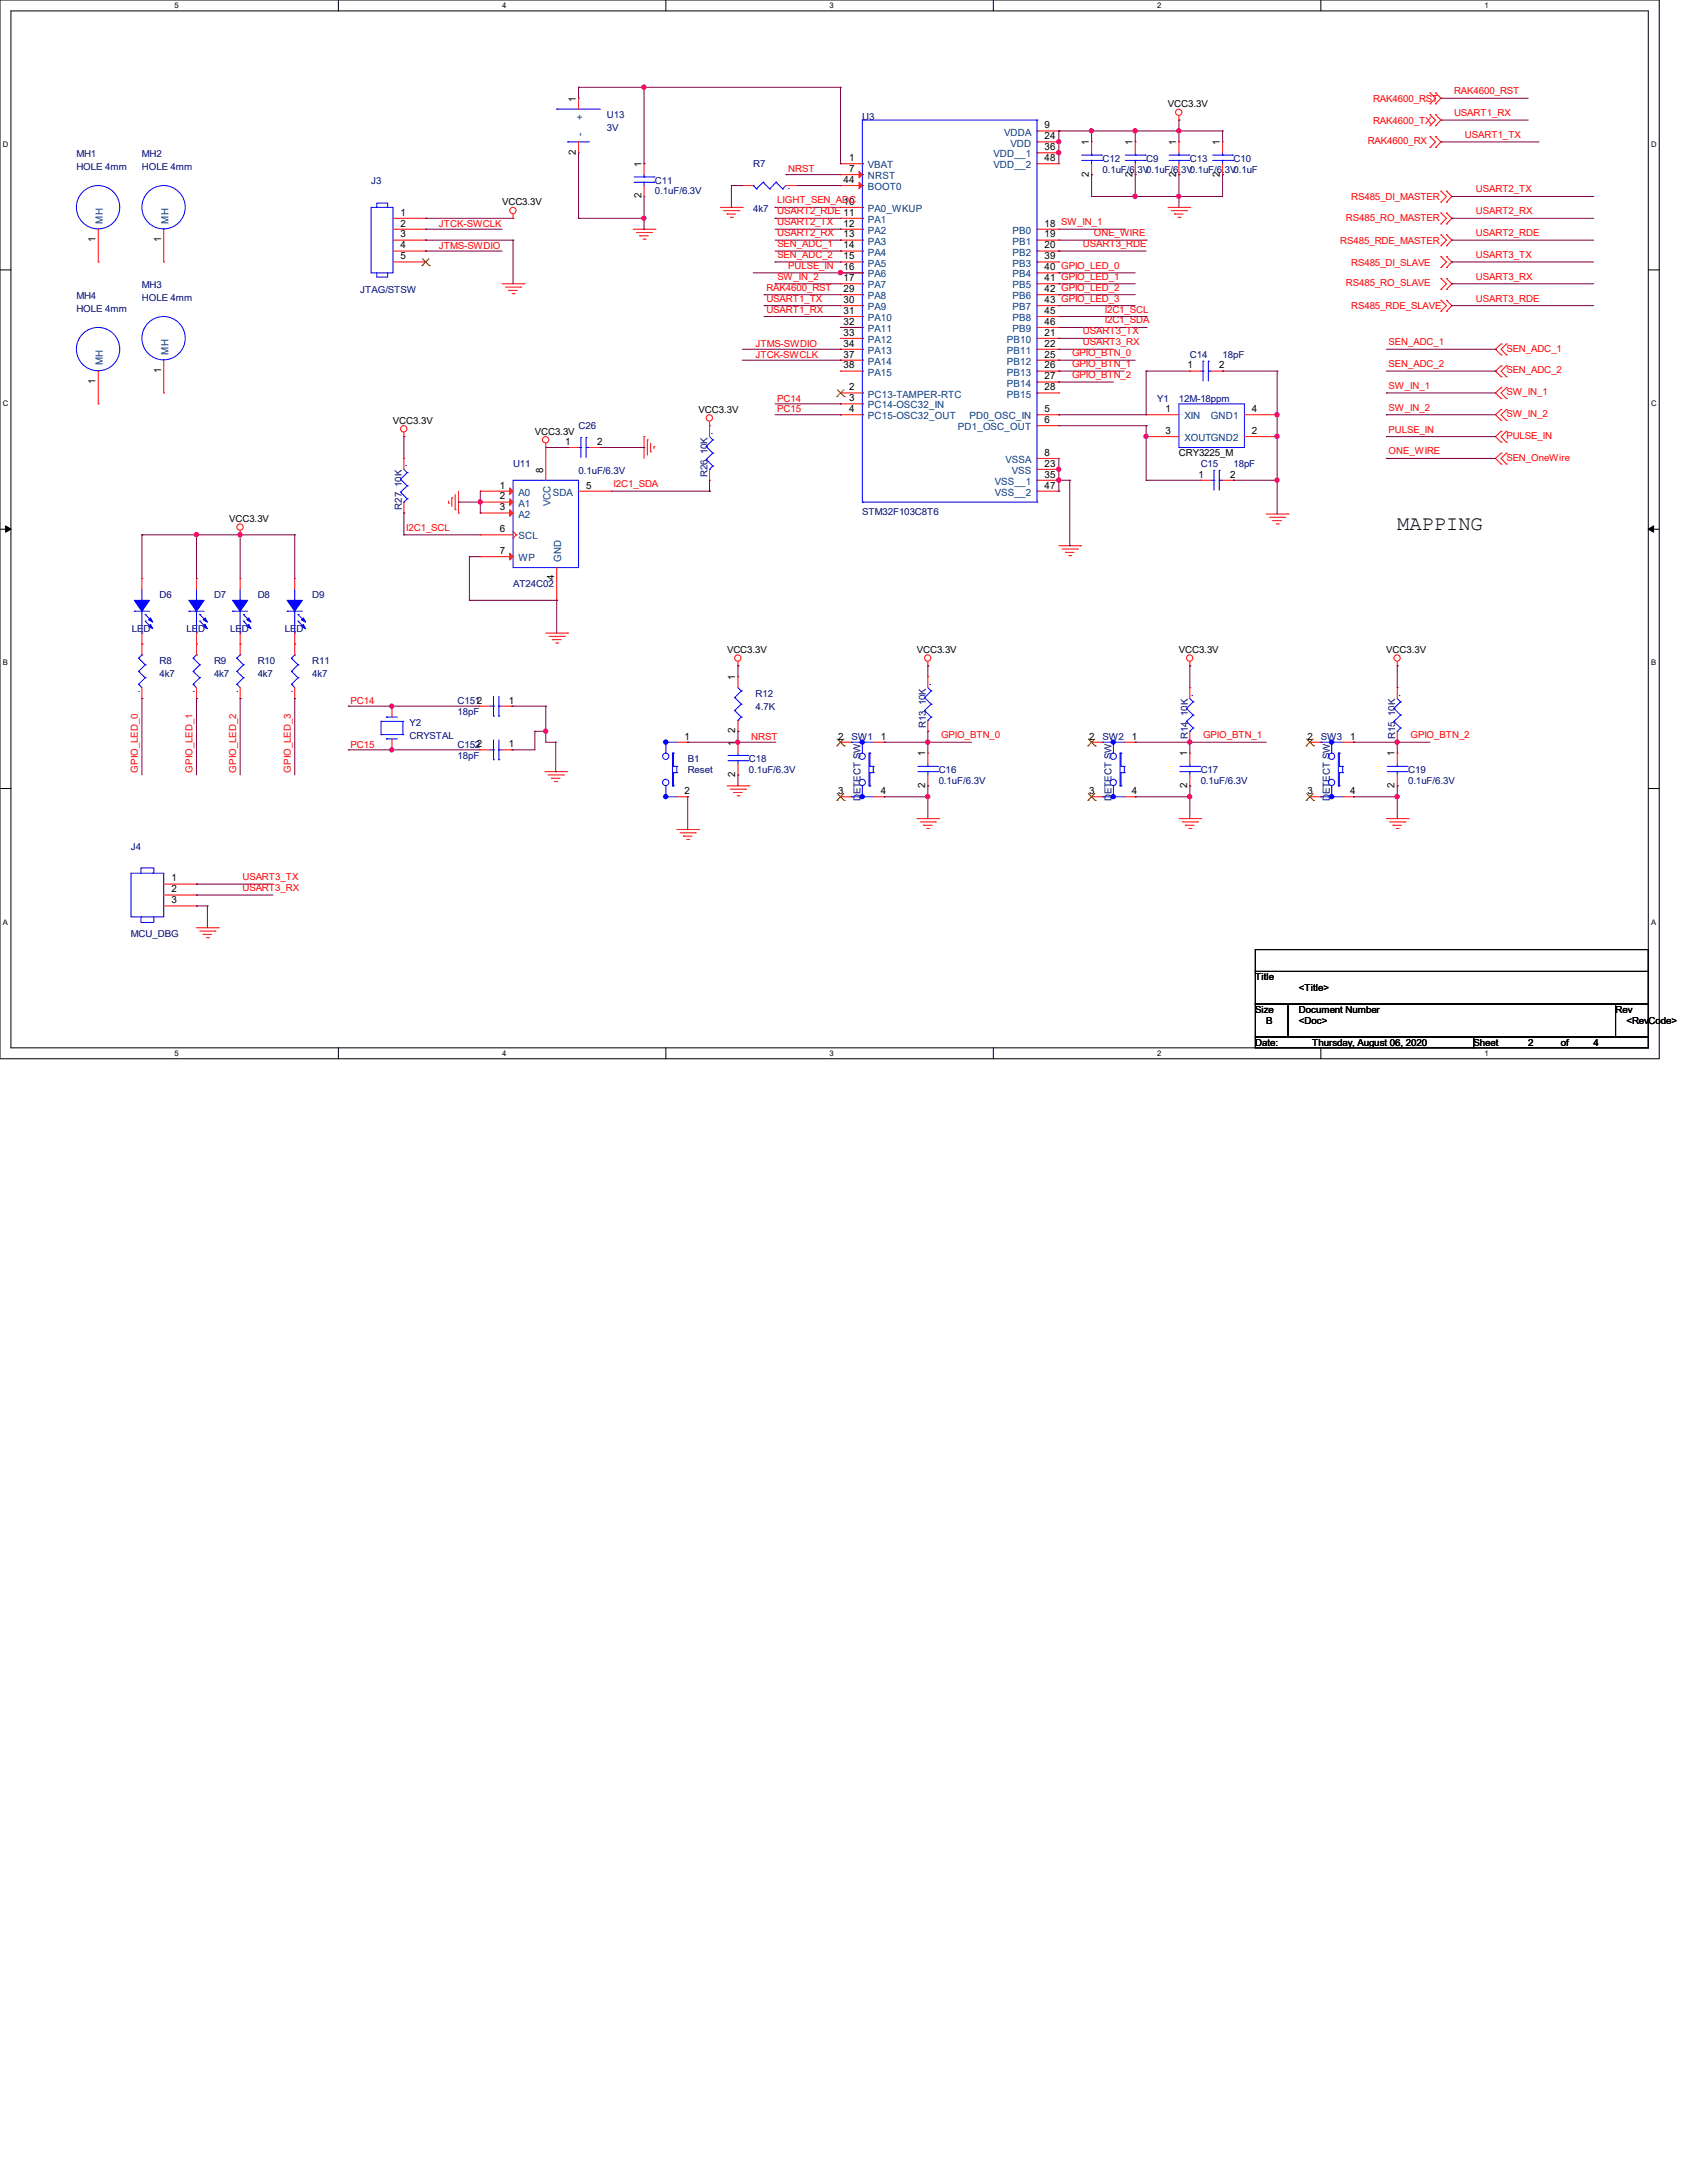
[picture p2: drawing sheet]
<svg xmlns="http://www.w3.org/2000/svg" width="216mm" height="279mm" viewBox="0 0 216 279" stroke-linecap="round" stroke-linejoin="round" font-family="sans-serif">
<defs><g id="words">
<text font-size="2.6" x="178.8" y="67.8">MAPPING</text>
<g font-size="1.3">
<text x="73.7" y="13" transform="rotate(-90 73.7 13)">1</text>
<text x="133.7" y="16.4">9</text>
<text x="133.7" y="17.8">24</text>
<text x="73.7" y="19.8" transform="rotate(-90 73.7 19.8)">2</text>
<text x="82.1" y="21.4" transform="rotate(-90 82.1 21.4)">1</text>
<text x="107.9" y="23.4">44</text>
<text x="108.7" y="20.6">1</text>
<text x="108.7" y="22">7</text>
<text x="133.7" y="19.2">36</text>
<text x="133.7" y="20.6">48</text>
<text x="139.4" y="22.6" transform="rotate(-90 139.4 22.6)">2</text>
<text x="139.4" y="18.6" transform="rotate(-90 139.4 18.6)">1</text>
<text x="144.9" y="22.6" transform="rotate(-90 144.9 22.6)">2</text>
<text x="144.9" y="18.6" transform="rotate(-90 144.9 18.6)">1</text>
<text x="150.5" y="22.6" transform="rotate(-90 150.5 22.6)">2</text>
<text x="150.5" y="18.6" transform="rotate(-90 150.5 18.6)">1</text>
<text x="156.1" y="22.6" transform="rotate(-90 156.1 22.6)">2</text>
<text x="156.1" y="18.6" transform="rotate(-90 156.1 18.6)">1</text>
<text x="51.3" y="27.6">1</text>
<text x="51.3" y="29">2</text>
<text x="82.1" y="25.4" transform="rotate(-90 82.1 25.4)">2</text>
<text x="107.9" y="26.2">10</text>
<text x="107.9" y="29">12</text>
<text x="133.7" y="29">18 SW_IN_1</text>
<text x="12.2" y="31" transform="rotate(-90 12.2 31)">1</text>
<text x="20.6" y="31" transform="rotate(-90 20.6 31)">1</text>
<text x="51.3" y="30.4">3</text>
<text x="51.3" y="31.8">4</text>
<text x="51.3" y="33.2">5</text>
<text x="107.9" y="30.4">13</text>
<text x="107.9" y="31.8">14</text>
<text x="107.9" y="33.2">15</text>
<text x="107.9" y="34.6">16</text>
<text x="107.9" y="36">17</text>
<text x="133.7" y="30.4">19</text>
<text x="133.7" y="31.8">20</text>
<text x="133.7" y="33.2">39</text>
<text x="133.7" y="34.6">40 GPIO_LED_0</text>
<text x="133.7" y="36">41 GPIO_LED_1</text>
<text x="107.9" y="37.4">29</text>
<text x="107.9" y="38.8">30</text>
<text x="107.9" y="40.2">31</text>
<text x="107.9" y="41.6">32</text>
<text x="133.7" y="37.4">42 GPIO_LED_2</text>
<text x="133.7" y="38.8">43 GPIO_LED_3</text>
<text x="133.7" y="40.2">45</text>
<text x="133.7" y="41.6">46</text>
<text x="20.6" y="47.7" transform="rotate(-90 20.6 47.7)">1</text>
<text x="107.9" y="43">33</text>
<text x="107.9" y="44.4">34</text>
<text x="107.9" y="45.8">37</text>
<text x="107.9" y="47.2">38</text>
<text x="133.7" y="43">21</text>
<text x="133.7" y="44.4">22</text>
<text x="133.7" y="45.8">25</text>
<text x="133.7" y="47.2">26</text>
<text x="152" y="47.2">1</text>
<text x="156" y="47.2">2</text>
<text x="12.2" y="49.1" transform="rotate(-90 12.2 49.1)">1</text>
<text x="108.7" y="50">2</text>
<text x="108.7" y="51.3">3</text>
<text x="108.7" y="52.7">4</text>
<text x="133.7" y="52.7">5</text>
<text x="133.7" y="48.6">27</text>
<text x="133.7" y="50">28</text>
<text x="149.2" y="52.7">1</text>
<text x="160.2" y="52.7">4</text>
<text x="72.3" y="56.9">1</text>
<text x="76.4" y="56.9">2</text>
<text x="133.7" y="54.1">6</text>
<text x="133.7" y="58.3">8</text>
<text x="133.7" y="59.7">23</text>
<text x="149.2" y="55.5">3</text>
<text x="160.2" y="55.5">2</text>
<text x="64" y="62.5">1</text>
<text x="64" y="63.9">2</text>
<text x="64" y="65.3">3</text>
<text x="69.5" y="60.5" transform="rotate(-90 69.5 60.5)">8</text>
<text x="75" y="62.5">5</text>
<text x="133.7" y="61.1">35</text>
<text x="133.7" y="62.5">47</text>
<text x="153.4" y="61.1">1</text>
<text x="157.4" y="61.1">2</text>
<text x="64" y="68.1">6</text>
<text x="64" y="70.9">7</text>
<text x="70.9" y="74.3" transform="rotate(-90 70.9 74.3)">4</text>
<text x="94.1" y="87" transform="rotate(-90 94.1 87)">1</text>
<text x="65.1" y="90">1</text>
<text x="65.1" y="95.6">1</text>
<text x="87.6" y="94.7">1</text>
<text x="94.1" y="95.4" transform="rotate(-90 94.1 95.4)">1</text>
<text x="94.1" y="93.8" transform="rotate(-90 94.1 93.8)">2</text>
<text x="107.3" y="94.7">2</text>
<text x="112.7" y="94.7">1</text>
<text x="139.4" y="94.7">2</text>
<text x="144.9" y="94.7">1</text>
<text x="167.3" y="94.7">2</text>
<text x="172.8" y="94.7">1</text>
<text x="87.6" y="101.6">2</text>
<text x="94.1" y="99.4" transform="rotate(-90 94.1 99.4)">2</text>
<text x="107.3" y="101.6">3</text>
<text x="112.7" y="101.6">4</text>
<text x="118.4" y="100.8" transform="rotate(-90 118.4 100.8)">2</text>
<text x="118.4" y="96.8" transform="rotate(-90 118.4 96.8)">1</text>
<text x="139.4" y="101.6">3</text>
<text x="144.9" y="101.6">4</text>
<text x="151.9" y="100.8" transform="rotate(-90 151.9 100.8)">2</text>
<text x="151.9" y="96.8" transform="rotate(-90 151.9 96.8)">1</text>
<text x="167.3" y="101.6">3</text>
<text x="172.8" y="101.6">4</text>
<text x="178.5" y="100.8" transform="rotate(-90 178.5 100.8)">2</text>
<text x="178.5" y="96.8" transform="rotate(-90 178.5 96.8)">1</text>
<text x="21.9" y="112.8">1</text>
<text x="21.9" y="114.2">2</text>
<text x="21.9" y="115.6">3</text>
</g>
<g font-size="1.3" fill="#004080">
<text x="74.6" y="17.4" transform="rotate(-90 74.6 17.4)">-</text>
<text x="74.6" y="15.4" transform="rotate(-90 74.6 15.4)">+</text>
<text x="128.5" y="17.4">VDDA</text>
<text x="111.1" y="21.5">VBAT</text>
<text x="111.1" y="22.9">NRST</text>
<text x="127.2" y="20.2">VDD__1</text>
<text x="127.2" y="21.5">VDD__2</text>
<text x="129.3" y="18.8">VDD</text>
<text x="13.2" y="28.6" transform="rotate(-90 13.2 28.6)">MH</text>
<text x="21.5" y="28.6" transform="rotate(-90 21.5 28.6)">MH</text>
<text x="111.1" y="27.1">PA0_WKUP</text>
<text x="111.1" y="28.5">PA1</text>
<text x="111.1" y="29.9">PA2</text>
<text x="111.1" y="24.3">BOOT0</text>
<text x="129.6" y="29.9">PB0</text>
<text x="111.1" y="31.3">PA3</text>
<text x="111.1" y="32.7">PA4</text>
<text x="111.1" y="34.1">PA5</text>
<text x="111.1" y="35.5">PA6</text>
<text x="129.6" y="31.3">PB1</text>
<text x="129.6" y="32.7">PB2</text>
<text x="129.6" y="34.1">PB3</text>
<text x="129.6" y="35.5">PB4</text>
<text x="111.1" y="36.9">PA7</text>
<text x="111.1" y="38.3">PA8</text>
<text x="111.1" y="39.7">PA9</text>
<text x="111.1" y="41.1">PA10</text>
<text x="129.6" y="36.9">PB5</text>
<text x="129.6" y="38.3">PB6</text>
<text x="129.6" y="39.7">PB7</text>
<text x="129.6" y="41.1">PB8</text>
<text x="13.2" y="46.8" transform="rotate(-90 13.2 46.8)">MH</text>
<text x="21.5" y="45.4" transform="rotate(-90 21.5 45.4)">MH</text>
<text x="111.1" y="42.5">PA11</text>
<text x="111.1" y="43.9">PA12</text>
<text x="111.1" y="45.3">PA13</text>
<text x="111.1" y="46.7">PA14</text>
<text x="128.9" y="43.9">PB10</text>
<text x="128.9" y="45.3">PB11</text>
<text x="128.9" y="46.7">PB12</text>
<text x="129.6" y="42.5">PB9</text>
<text x="111.1" y="50.9">PC13-TAMPER-RTC</text>
<text x="111.1" y="52.3">PC14-OSC32_IN</text>
<text x="111.1" y="53.7">PC15-OSC32_OUT</text>
<text x="111.1" y="48.1">PA15</text>
<text x="124.1" y="53.7">PD0_OSC_IN</text>
<text x="128.9" y="48.1">PB13</text>
<text x="128.9" y="49.5">PB14</text>
<text x="128.9" y="50.9">PB15</text>
<text x="151.6" y="53.7">XIN</text>
<text x="155" y="53.7">GND1</text>
<text x="122.6" y="55.1">PD1_OSC_OUT</text>
<text x="128.7" y="59.3">VSSA</text>
<text x="151.6" y="56.5">XOUTGND2</text>
<text x="66.4" y="63.5">A0</text>
<text x="66.4" y="64.9">A1</text>
<text x="70.4" y="64.8" transform="rotate(-90 70.4 64.8)">VCC</text>
<text x="70.7" y="63.5">SDA</text>
<text x="127.3" y="62.1">VSS__1</text>
<text x="127.3" y="63.5">VSS__2</text>
<text x="129.5" y="60.7">VSS</text>
<text x="66.4" y="66.2">A2</text>
<text x="66.4" y="69">SCL</text>
<text x="66.4" y="71.8">WP</text>
<text x="71.8" y="71.9" transform="rotate(-90 71.8 71.9)">GND</text>
</g>
<g font-size="1.2" fill="#000080">
<text x="77.7" y="15.1">U13</text>
<text x="77.7" y="16.8">3V</text>
<text x="110.4" y="15.4">U3</text>
<text x="9.8" y="20.2">MH1</text>
<text x="9.8" y="21.8">HOLE 4mm</text>
<text x="18.2" y="20.2">MH2</text>
<text x="18.2" y="21.8">HOLE 4mm</text>
<text x="47.5" y="23.5">J3</text>
<text x="83.8" y="23.5">C11</text>
<text x="96.4" y="21.4">R7</text>
<text x="141.1" y="20.7">C12</text>
<text x="141.1" y="22.1">0.1uF/6.3V0.1uF/6.3V0.1uF/6.3V0.1uF</text>
<text x="146.7" y="20.7">C9</text>
<text x="152.3" y="20.7">C13</text>
<text x="157.9" y="20.7">C10</text>
<text x="83.8" y="24.9">0.1uF/6.3V</text>
<text x="96.4" y="27.1">4k7</text>
<text x="9.8" y="38.3">MH4</text>
<text x="9.8" y="40">HOLE 4mm</text>
<text x="18.2" y="36.9">MH3</text>
<text x="18.2" y="38.6">HOLE 4mm</text>
<text x="46.1" y="37.5">JTAG/STSW</text>
<text x="152.3" y="45.8">C14</text>
<text x="156.5" y="45.8">18pF</text>
<text x="148.1" y="51.4">Y1</text>
<text x="150.9" y="51.4">12M-18ppm</text>
<text x="65.7" y="59.8">U11</text>
<text x="74" y="54.9">C26</text>
<text x="153.7" y="59.8">C15</text>
<text x="157.9" y="59.8">18pF</text>
<text x="51.4" y="65.2" transform="rotate(-90 51.4 65.2)">R27 10K</text>
<text x="74" y="60.7">0.1uF/6.3V</text>
<text x="90.6" y="61" transform="rotate(-90 90.6 61)">R26 10K</text>
<text x="110.4" y="66">STM32F103C8T6</text>
<text x="20.4" y="76.6">D6</text>
<text x="27.4" y="76.6">D7</text>
<text x="33" y="76.6">D8</text>
<text x="40" y="76.6">D9</text>
<text x="65.7" y="75.2">AT24C02</text>
<text x="16.9" y="80.9">LED</text>
<text x="23.9" y="80.9">LED</text>
<text x="29.5" y="80.9">LED</text>
<text x="36.4" y="80.9">LED</text>
<text x="20.4" y="85">R8</text>
<text x="20.4" y="86.7">4k7</text>
<text x="27.4" y="85">R9</text>
<text x="27.4" y="86.7">4k7</text>
<text x="33" y="85">R10</text>
<text x="33" y="86.7">4k7</text>
<text x="40" y="85">R11</text>
<text x="40" y="86.7">4k7</text>
<text x="96.7" y="89.2">R12</text>
<text x="52.4" y="92.9">Y2</text>
<text x="52.4" y="94.6">CRYSTAL</text>
<text x="58.5" y="90.1">C1512</text>
<text x="58.5" y="91.5">18pF</text>
<text x="58.5" y="95.7">C1522</text>
<text x="96.7" y="90.8">4.7K</text>
<text x="109" y="94.7">SW1</text>
<text x="118.5" y="93.2" transform="rotate(-90 118.5 93.2)">R13 10K</text>
<text x="141.1" y="94.7">SW2</text>
<text x="152" y="94.6" transform="rotate(-90 152 94.6)">R14 10K</text>
<text x="169" y="94.7">SW3</text>
<text x="178.6" y="94.6" transform="rotate(-90 178.6 94.6)">R15 10K</text>
<text x="58.5" y="97.1">18pF</text>
<text x="88" y="97.5">B1</text>
<text x="88" y="98.9">Reset</text>
<text x="95.8" y="97.5">C18</text>
<text x="95.8" y="98.9">0.1uF/6.3V</text>
<text x="120.1" y="98.9">C16</text>
<text x="120.1" y="100.3">0.1uF/6.3V</text>
<text x="153.7" y="98.9">C17</text>
<text x="153.7" y="100.3">0.1uF/6.3V</text>
<text x="180.2" y="98.9">C19</text>
<text x="180.2" y="100.3">0.1uF/6.3V</text>
<text x="110.1" y="102.5" transform="rotate(-90 110.1 102.5)">DETECT SW</text>
<text x="142.2" y="102.5" transform="rotate(-90 142.2 102.5)">DETECT SW</text>
<text x="170.2" y="102.5" transform="rotate(-90 170.2 102.5)">DETECT SW</text>
<text x="16.8" y="108.8">J4</text>
<text x="16.8" y="119.9">MCU_DBG</text>
</g>
<g font-size="1.2">
<text x="149.5" y="13.7">VCC3.3V</text>
<text x="64.3" y="26.3">VCC3.3V</text>
<text x="89.4" y="52.8">VCC3.3V</text>
<text x="50.3" y="54.2">VCC3.3V</text>
<text x="68.5" y="55.6">VCC3.3V</text>
<text x="150.9" y="58.4">CRY3225_M</text>
<text x="29.3" y="66.8">VCC3.3V</text>
<text x="93" y="83.6">VCC3.3V</text>
<text x="117.3" y="83.6">VCC3.3V</text>
<text x="150.9" y="83.6">VCC3.3V</text>
<text x="177.4" y="83.6">VCC3.3V</text>
<text x="160.6" y="125.5">Title</text>
<text x="160.6" y="129.7">Size</text>
<text x="162" y="131.1">B</text>
<text x="166.2" y="129.7">Document Number</text>
<text x="166.2" y="131.1">&lt;Doc&gt;</text>
<text x="166.2" y="126.9">&lt;Title&gt;</text>
<text x="206.8" y="129.7">Rev</text>
<text x="208.1" y="131.1">&lt;RevCode&gt;</text>
<text x="160.6" y="133.9">Date:</text>
<text x="167.9" y="133.9">Thursday, August 06, 2020</text>
<text x="188.6" y="133.9">Sheet</text>
<text x="195.6" y="133.9">2</text>
<text x="199.8" y="133.9">of</text>
<text x="204" y="133.9">4</text>
</g>
<g font-size="1.2" fill="#f00">
<text x="175.7" y="13">RAK4600_RST</text>
<text x="175.7" y="15.8">RAK4600_TX</text>
<text x="186.1" y="12.1">RAK4600_RST</text>
<text x="186.1" y="14.9">USART1_RX</text>
<text x="187.5" y="17.7">USART1_TX</text>
<text x="100.9" y="22.1">NRST</text>
<text x="175" y="18.5">RAK4600_RX</text>
<text x="56.2" y="29">JTCK-SWCLK</text>
<text x="99.5" y="26">LIGHT_SEN_ADC</text>
<text x="99.5" y="27.4">USART2_RDE 11</text>
<text x="99.5" y="28.8">USART2_TX</text>
<text x="172.2" y="28.2">RS485_RO_MASTER</text>
<text x="172.9" y="25.6">RS485_DI_MASTER</text>
<text x="188.9" y="24.6">USART2_TX</text>
<text x="188.9" y="27.4">USART2_RX</text>
<text x="56.2" y="31.8">JTMS-SWDIO</text>
<text x="99.5" y="30.2">USART2_RX</text>
<text x="99.5" y="31.6">SEN_ADC_1</text>
<text x="99.5" y="33">SEN_ADC_2</text>
<text x="99.5" y="35.8">SW_IN_2</text>
<text x="100.9" y="34.4">PULSE_IN</text>
<text x="138.6" y="31.6">USART3_RDE</text>
<text x="140" y="30.2">ONE_WIRE</text>
<text x="171.5" y="31.2">RS485_RDE_MASTER</text>
<text x="172.9" y="34">RS485_DI_SLAVE</text>
<text x="188.9" y="30.2">USART2_RDE</text>
<text x="188.9" y="33">USART3_TX</text>
<text x="188.9" y="35.8">USART3_RX</text>
<text x="98.1" y="37.2">RAK4600_RST</text>
<text x="98.1" y="40">USART1_RX</text>
<text x="98.1" y="38.6">USART1_TX</text>
<text x="141.4" y="41.4">I2C1_SDA</text>
<text x="141.4" y="40">I2C1_SCL</text>
<text x="172.2" y="36.6">RS485_RO_SLAVE</text>
<text x="172.9" y="39.6">RS485_RDE_SLAVE</text>
<text x="188.9" y="38.6">USART3_RDE</text>
<text x="96.7" y="44.4">JTMS-SWDIO</text>
<text x="96.7" y="45.8">JTCK-SWCLK</text>
<text x="137.2" y="45.6">GPIO_BTN_0</text>
<text x="137.2" y="47">GPIO_BTN_1</text>
<text x="138.6" y="42.8">USART3_TX</text>
<text x="138.6" y="44.2">USART3_RX</text>
<text x="177.7" y="44.2">SEN_ADC_1</text>
<text x="177.7" y="47">SEN_ADC_2</text>
<text x="192.8" y="45">SEN_ADC_1</text>
<text x="192.8" y="47.8">SEN_ADC_2</text>
<text x="99.5" y="51.4">PC14</text>
<text x="99.5" y="52.8">PC15</text>
<text x="137.2" y="48.4">GPIO_BTN_2</text>
<text x="177.7" y="49.8">SW_IN_1</text>
<text x="177.7" y="52.6">SW_IN_2</text>
<text x="192.8" y="50.6">SW_IN_1</text>
<text x="192.8" y="53.4">SW_IN_2</text>
<text x="177.7" y="55.4">PULSE_IN</text>
<text x="177.7" y="58.2">ONE_WIRE</text>
<text x="192.8" y="56.2">PULSE_IN</text>
<text x="192.8" y="59">SEN_OneWire</text>
<text x="78.5" y="62.4">I2C1_SDA</text>
<text x="52" y="67.9">I2C1_SCL</text>
<text x="44.9" y="90.1">PC14</text>
<text x="44.9" y="95.7">PC15</text>
<text x="96.1" y="94.7">NRST</text>
<text x="120.4" y="94.5">GPIO_BTN_0</text>
<text x="154" y="94.5">GPIO_BTN_1</text>
<text x="180.5" y="94.5">GPIO_BTN_2</text>
<text x="17.7" y="98.9" transform="rotate(-90 17.7 98.9)">GPIO_LED_0</text>
<text x="24.6" y="98.9" transform="rotate(-90 24.6 98.9)">GPIO_LED_1</text>
<text x="30.2" y="98.9" transform="rotate(-90 30.2 98.9)">GPIO_LED_2</text>
<text x="37.2" y="98.9" transform="rotate(-90 37.2 98.9)">GPIO_LED_3</text>
<text x="31" y="112.6">USART3_TX</text>
<text x="31" y="114">USART3_RX</text>
</g>
<g font-size="1.2" fill="#00f">
<text x="100.9" y="23.7" transform="rotate(90 100.9 23.7)">.</text>
<text x="51.7" y="59.7">.</text>
<text x="90.8" y="55.5">.</text>
<text x="18.2" y="88.4" transform="rotate(-180 18.2 88.4)">.</text>
<text x="25.1" y="88.4" transform="rotate(-180 25.1 88.4)">.</text>
<text x="30.7" y="88.4" transform="rotate(-180 30.7 88.4)">.</text>
<text x="37.7" y="88.4" transform="rotate(-180 37.7 88.4)">.</text>
<text x="118.7" y="87.6">.</text>
<text x="152.3" y="89">.</text>
<text x="178.8" y="89">.</text>
</g>
<g font-size="1">
<text x="22.4" y="1.1">5</text>
<text x="64.3" y="1.1">4</text>
<text x="106.2" y="1.1">3</text>
<text x="148.1" y="1.1">2</text>
<text x="190" y="1.1">1</text>
<text x=".4" y="18.8">D</text>
<text x="211.3" y="18.8">D</text>
<text x=".4" y="52">C</text>
<text x="211.3" y="52">C</text>
<text x=".4" y="85.2">B</text>
<text x="211.3" y="85.2">B</text>
<text x=".4" y="118.4">A</text>
<text x="211.3" y="118.4">A</text>
<text x="22.4" y="135.2">5</text>
<text x="64.3" y="135.2">4</text>
<text x="106.2" y="135.2">3</text>
<text x="148.1" y="135.2">2</text>
<text x="190" y="135.2">1</text>
</g>
</g></defs>
<path d="M0 0h212.3v135.5h-212.3zM1.4 1.4h209.5v132.7h-209.5z" fill="none" stroke="#000" stroke-width=".13"/>
<g fill="#fff">
<path d="M22.4 .2h.5v1.1h-.5z"/>
<path d="M22.4 134.3h.5v1.1h-.5z"/>
</g>
<path d="M43.3 0v1.4M43.3 134.1v1.4" fill="none" stroke="#000" stroke-width=".13"/>
<g fill="#fff">
<path d="M64.3 .2h.5v1.1h-.5z"/>
<path d="M64.3 134.3h.5v1.1h-.5z"/>
</g>
<path d="M85.2 0v1.4M85.2 134.1v1.4" fill="none" stroke="#000" stroke-width=".13"/>
<g fill="#fff">
<path d="M106.2 .2h.5v1.1h-.5z"/>
<path d="M106.2 134.3h.5v1.1h-.5z"/>
</g>
<path d="M127.1 0v1.4M127.1 134.1v1.4" fill="none" stroke="#000" stroke-width=".13"/>
<g fill="#fff">
<path d="M148.1 .2h.5v1.1h-.5z"/>
<path d="M148.1 134.3h.5v1.1h-.5z"/>
</g>
<path d="M169 0v1.4M169 134.1v1.4" fill="none" stroke="#000" stroke-width=".13"/>
<g fill="#fff">
<path d="M190 .2h.5v1.1h-.5z"/>
<path d="M190 134.3h.5v1.1h-.5z"/>
<path d="M.4 17.9h.7v1.1h-.7z"/>
<path d="M211.3 17.9h.7v1.1h-.7z"/>
<path d="M.4 51.1h.7v1.1h-.7z"/>
<path d="M211.3 51.1h.7v1.1h-.7z"/>
</g>
<path d="M0 34.5h1.4M210.9 34.5h1.4" fill="none" stroke="#000" stroke-width=".13"/>
<g fill="#fff">
<path d="M.4 84.3h.6v1.1h-.6z"/>
<path d="M211.3 84.3h.7v1.1h-.7z"/>
</g>
<path d="M0 67.7h1.4M210.9 67.7h1.4" fill="none" stroke="#000" stroke-width=".13"/>
<path d="M.7 67.3l.7 .4-.7 .4zM210.9 67.7l.7-.4v.8z" fill="#000" stroke="#000" stroke-width=".13"/>
<g fill="#fff">
<path d="M.4 117.5h.6v1.1h-.6z"/>
<path d="M211.3 117.5h.7v1.1h-.7z"/>
</g>
<path d="M0 100.9h1.4M210.9 100.9h1.4M160.7 121.5h50.2v2.8h-50.2zM160.7 124.3h50.2v4.2h-50.2zM160.7 128.5h4.1v4.2h-4.1zM160.7 132.7h27.9v1.4h-27.9zM164.8 128.5h42v4.2h-42zM188.6 132.7h22.3v1.4h-22.3zM206.8 128.5h4.1v4.2h-4.1z" fill="none" stroke="#000" stroke-width=".13"/>
<g fill="none" stroke="#f00" stroke-width=".13">
<path d="M74 12.6h.1M74 19.6h.1M74 12.6v1.4M74 18.2v1.4M132.7 16.8h2.8M132.7 18.2h2.8M132.7 19.6h2.8M135.5 16.8h.1M135.5 18.2h.1M135.5 19.6h.1M139.7 18.2h.1M139.7 18.2v1.4"/>
<path d="M145.3 18.2h.1M145.3 18.2v1.4M150.9 15.4h.1M150.9 18.2h.1M150.9 14.8v.6M150.9 18.2v1.4M156.5 18.2h.1M156.5 18.2v1.4M183 11.9h.1M183 13.3h.1M183 14.7h.1M183 16.1h.1"/>
<path d="M183 17.5h.1M183 18.9h.1M183 11.9l.7 .7-.7 .7M183 14.7l.7 .7-.7 .7M183 17.5l.7 .7-.7 .7M183.7 13.3h.1M183.7 11.9h.1M183.7 16.1h.1M183.7 14.7h.1M183.7 18.9h.1M183.7 17.5h.1M183.7 11.9l.7 .7-.7 .7"/>
<path d="M183.7 14.7l.7 .7-.7 .7M183.7 17.5l.7 .7-.7 .7M12.6 33.5h.1M12.6 29.3v4.2M21 33.5h.1M21 29.3v4.2M50.3 29.3h4.2M50.3 27.9h4.2M50.3 30.7h4.2M50.3 32.1h4.2M50.3 33.5h4.2M54.5 27.9h.1"/>
<path d="M54.5 29.3h.1M54.5 30.7h.1M54.5 32.1h.1M54.5 33.5h.1M64.3 36.3h2.8M64.7 36.7h1.9M65.1 37.2h.1M65.1 37.2h1.1M65.5 37.6h.3M65.7 27.9h.1M65.7 27.4v.5M65.8 37.6h.1"/>
<path d="M66.6 36.7h.1M67.1 36.3h.1M81 29.3h2.8M81.4 29.8h2M81.9 30.2h.1M81.9 30.2h1.1M82.3 30.6h.2M82.4 21h.1M82.4 25.1h.1M82.4 21v1.4M82.4 23.7v1.4M82.5 30.6h.1"/>
<path d="M83.4 29.8h.1M83.8 29.3h.1M92.2 26.5h2.8M92.6 27h2M93 27.4h.1M93 27.4h1.1M93.5 27.8h.2M93.7 27.8h.1M94.6 27h.1M95 26.5h.1M95 23.7h.1M95 23.7h1.4"/>
<path d="M100.6 23.7h1.4M102 23.7h.1M107.6 21h.1M107.6 22.4h.1M107.6 26.5h.1M107.6 27.9h.1M107.6 29.3h.1M107.6 30.7h.1M107.6 32.1h.1M107.6 33.5h.1M107.6 34.9h.1M107.6 36.3h.1"/>
<path d="M107.6 37.7h.1M107.6 39.1h.1M107.6 23.7h.1M107.6 26.5h2.8M107.6 29.3h2.8M107.6 36.3h2.8M107.6 23.7h2.8M107.6 21h2.8M107.6 22.4h2.8M107.6 27.9h2.8M107.6 30.7h2.8M107.6 32.1h2.8"/>
<path d="M107.6 33.5h2.8M107.6 34.9h2.8M107.6 37.7h2.8M107.6 39.1h2.8M132.7 29.3h2.8M132.7 36.3h2.8M132.7 21h2.8M132.7 30.7h2.8M132.7 32.1h2.8M132.7 33.5h2.8M132.7 34.9h2.8M132.7 37.7h2.8"/>
<path d="M132.7 39.1h2.8M135.5 29.3h.1M135.5 30.7h.1M135.5 32.1h.1M135.5 33.5h.1M135.5 34.9h.1M135.5 36.3h.1M135.5 37.7h.1M135.5 39.1h.1M135.5 21h.1M139.7 22.4h.1M139.7 21v1.4"/>
<path d="M145.3 22.4h.1M145.3 21v1.4M149.5 26.5h2.8M149.9 27h1.9M150.3 27.4h.1M150.3 27.4h1.1M150.7 27.8h.3M150.9 22.4h.1M150.9 21v1.4M151 27.8h.1M151.8 27h.1M152.3 26.5h.1"/>
<path d="M156.5 22.4h.1M156.5 21v1.4M184.4 24.5h.1M184.4 25.9h.1M184.4 27.3h.1M184.4 28.7h.1M184.4 30.1h.1M184.4 31.5h.1M184.4 32.9h.1M184.4 34.2h.1M184.4 35.6h.1M184.4 37h.1"/>
<path d="M184.4 38.4h.1M184.4 39.8h.1M184.4 24.5l.7 .6-.7 .8M184.4 27.3l.7 .6-.7 .8M184.4 30.1l.7 .6-.7 .8M184.4 32.9l.7 .6-.7 .7M184.4 35.6l.7 .7-.7 .7M184.4 38.4l.7 .7-.7 .7M185.1 25.9h.1M185.1 24.5h.1M185.1 28.7h.1M185.1 27.3h.1"/>
<path d="M185.1 31.5h.1M185.1 30.1h.1M185.1 34.2h.1M185.1 32.9h.1M185.1 37h.1M185.1 35.6h.1M185.1 39.8h.1M185.1 38.4h.1M185.1 24.5l.7 .6-.7 .8M185.1 27.3l.7 .6-.7 .8M185.1 30.1l.7 .6-.7 .8M185.1 32.9l.7 .6-.7 .7"/>
<path d="M185.1 35.6l.7 .7-.7 .7M185.1 38.4l.7 .7-.7 .7M12.6 51.7h.1M12.6 47.5v4.2M21 50.3h.1M21 46.1v4.2M51.7 55.9h.1M51.7 58.7h.1M51.7 55.3v.6M51.7 58.7v1.4M69.8 57.3h.1M69.8 56.7v4.8"/>
<path d="M72.6 57.3h.1M72.6 57.3h1.4M75.4 57.3h1.4M76.8 57.3h.1M82.4 55.9h.1M82.4 55.9v2.8M82.8 56.3h.1M82.8 56.3v2M83.3 57.8h.1M83.3 56.7v1.1M83.7 57.1h.1M83.7 57.1v.3"/>
<path d="M90.8 54.5h.1M90.8 53.9v2M107.6 50.3h.1M107.6 51.7h.1M107.6 53.1h.1M107.6 40.5h.1M107.6 41.9h.1M107.6 43.3h.1M107.6 44.7h.1M107.6 46.1h.1M107.6 47.5h.1M107.6 53.1h2.8"/>
<path d="M107.6 47.5h2.8M107.6 50.3h2.8M107.6 51.7h2.8M107.6 43.3h2.8M107.6 44.7h2.8M107.6 46.1h2.8M107.6 40.5h2.8M107.6 41.9h2.8M132.7 53.1h2.8M132.7 47.5h2.8M132.7 50.3h2.8M132.7 54.5h2.8"/>
<path d="M132.7 58.7h2.8M132.7 43.3h2.8M132.7 44.7h2.8M132.7 46.1h2.8M132.7 48.9h2.8M132.7 40.5h2.8M132.7 41.9h2.8M135.5 53.1h.1M135.5 54.5h.1M135.5 58.7h.1M135.5 43.3h.1M135.5 44.7h.1"/>
<path d="M135.5 46.1h.1M135.5 47.5h.1M135.5 48.9h.1M135.5 50.3h.1M135.5 40.5h.1M135.5 41.9h.1M146.7 53.1h.1M146.7 55.9h.1M146.7 53.1h4.2M146.7 55.9h4.2M152.3 47.5h.1M152.3 47.5h1.4"/>
<path d="M155.1 47.5h1.4M156.5 47.5h.1M159.3 53.1h4.1M159.3 55.9h4.1M163.4 55.9h.1M163.4 53.1h.1M192.1 44h.1M192.1 45.4h.1M192.1 46.8h.1M192.1 48.2h.1M192.1 49.6h.1M192.1 51h.1"/>
<path d="M192.1 52.4h.1M192.1 53.8h.1M192.1 55.2h.1M192.1 56.6h.1M192.1 58h.1M192.1 59.4h.1M192.1 44l-.7 .7 .7 .7M192.1 46.8l-.7 .7 .7 .7M192.1 49.6l-.7 .7 .7 .7M192.1 52.4l-.7 .7 .7 .7M192.1 55.2l-.7 .7 .7 .7M192.1 58l-.7 .7 .7 .7"/>
<path d="M192.8 45.4h.1M192.8 44h.1M192.8 48.2h.1M192.8 46.8h.1M192.8 51h.1M192.8 49.6h.1M192.8 53.8h.1M192.8 52.4h.1M192.8 56.6h.1M192.8 55.2h.1M192.8 59.4h.1M192.8 58h.1"/>
<path d="M192.8 44l-.7 .7 .7 .7M192.8 46.8l-.7 .7 .7 .7M192.8 49.6l-.7 .7 .7 .7M192.8 52.4l-.7 .7 .7 .7M192.8 55.2l-.7 .7 .7 .7M192.8 58l-.7 .7 .7 .7M18.2 74h.1M18.2 74v1.4M25.1 74h.1M25.1 74v1.4M30.7 68.5h.1M30.7 74h.1"/>
<path d="M30.7 67.9v.6M30.7 74v1.4M37.7 74h.1M37.7 74v1.4M51.7 65.7h.1M51.7 64.3v1.4M57.4 64.4h.1M57.4 64.1v.3M57.8 63.7h.1M57.8 63.7v1.1M58.3 65.2h.1M58.3 63.3v1.9"/>
<path d="M58.7 65.7h.1M58.7 62.9v2.8M61.5 62.9h.1M61.5 64.3h.1M61.5 65.7h.1M61.5 68.5h.1M61.5 71.2h.1M61.5 62.9h4.2M61.5 64.3h4.2M61.5 65.7h4.2M61.5 68.5h4.2M61.5 71.2h4.2"/>
<path d="M65.7 68.9h.1M65.7 68l.4 .5M66.1 68.5h.1M66.1 68.5l-.4 .4M71.2 76.8h.1M71.2 72.6v4.2M74 62.9h4.2M78.2 62.9h.1M90.8 61.5h.1M90.8 60.1v1.4M132.7 61.5h2.8M132.7 62.9h2.8"/>
<path d="M132.7 60.1h2.8M135.5 60.1h.1M135.5 61.5h.1M135.5 62.9h.1M135.5 69.8h2.8M135.9 70.3h2M136.4 70.7h.1M136.4 70.7h1.1M136.8 71.1h.2M137 71.1h.1M137.9 70.3h.1M138.3 69.8h.1"/>
<path d="M153.7 61.5h.1M153.7 61.5h1.4M156.5 61.5h1.4M157.9 61.5h.1M162.1 65.8h2.7M162.5 66.2h1.9M162.9 66.6h.1M162.9 66.6h1.1M163.3 67.1h.3M163.6 67.1h.1M164.4 66.2h.1M164.8 65.8h.1"/>
<path d="M18.2 89.4h.1M18.2 82.4h.1M18.2 81v2.8M18.2 88v1.4M25.1 82.4h.1M25.1 89.4h.1M25.1 81v2.8M25.1 88v1.4M30.7 82.4h.1M30.7 89.4h.1M30.7 81v2.8M30.7 88v1.4"/>
<path d="M37.7 89.4h.1M37.7 82.4h.1M37.7 81v2.8M37.7 88v1.4M50.2 90.4h.1M50.2 96h.1M50.2 90.4v1.4M50.2 94.6v1.4M61.3 90.4h.1M61.3 96h.1M61.3 90.4h1.4M61.3 96h1.4"/>
<path d="M64.1 90.4h1.4M64.1 96h1.4M65.5 90.4h.1M65.5 96h.1M69.7 98.8h2.8M69.8 81h2.8M70.1 99.2h2M70.3 81.4h1.9M70.6 99.6h.1M70.6 99.6h1.1M70.7 81.9h.1M70.7 81.9h1.1"/>
<path d="M71.1 82.3h.3M71.4 82.3h.1M72.1 99.2h.1M72.2 81.4h.1M72.5 98.8h.1M72.6 81h.1M86.6 95h1.4M88 95h.1M94.4 85.2h.1M94.4 95h.1M94.4 99.2h.1M94.4 86.6h.1"/>
<path d="M94.4 93.6h.1M94.4 84.7v.5M94.4 86.6v1.4M94.4 92.2v1.4M94.4 95v1.4M94.4 97.8v1.4M107.6 95h.1M107.6 95h1.4M111.8 95h1.4M113.2 95h.1M118.7 85.2h.1M118.7 96.4h.1"/>
<path d="M118.7 86.6h.1M118.7 93.6h.1M118.7 84.7v.5M118.7 86.6v1.4M118.7 92.2v1.4M118.7 96.4v1.4M118.7 99.2v1.4M139.7 95h.1M139.7 95h1.4M143.9 95h1.4M145.3 95h.1M152.3 85.2h.1"/>
<path d="M152.3 96.4h.1M152.3 88h.1M152.3 95h.1M152.3 84.7v.5M152.3 88v1.4M152.3 93.6v1.4M152.3 96.4v1.4M152.3 99.2v1.4M167.6 95h.1M167.6 95h1.4M171.8 95h1.4M173.2 95h.1"/>
<path d="M178.8 85.2h.1M178.8 96.4h.1M178.8 88h.1M178.8 95h.1M178.8 84.7v.5M178.8 88v1.4M178.8 93.6v1.4M178.8 96.4v1.4M178.8 99.2v1.4M21 113.2h4.1M21 114.6h4.1M21 116h4.1"/>
<path d="M25.1 113.2h.1M25.1 114.6h.1M25.1 116h.1M25.1 118.7h2.8M25.6 119.2h1.9M26 119.6h.1M26 119.6h1.1M27.5 119.2h.1M27.9 118.7h.1M71 100h.2M71.2 100h.1M86.6 106.2h2.8"/>
<path d="M86.6 102h1.4M87 106.6h2M87.5 107h.1M87.5 107h1.1M87.9 107.4h.2M88 102h.1M88.1 107.4h.1M89 106.6h.1M89.4 106.2h.1M93 100.6h2.8M93.5 101h1.9M93.9 101.4h.1"/>
<path d="M93.9 101.4h1.1M94.3 101.9h.3M94.6 101.9h.1M95.4 101h.1M95.8 100.6h.1M107.6 102h.1M107.6 102h1.4M111.8 102h1.4M113.2 102h.1M117.3 104.8h2.8M117.8 105.2h1.9M118.2 105.6h.1"/>
<path d="M118.2 105.6h1.1M118.6 106h.3M118.7 100.6h.1M118.9 106h.1M119.7 105.2h.1M120.1 104.8h.1M139.7 102h.1M139.7 102h1.4M143.9 102h1.4M145.3 102h.1M150.9 104.8h2.8M151.3 105.2h1.9"/>
<path d="M151.7 105.6h.1M151.7 105.6h1.1M152.1 106h.3M152.3 100.6h.1M152.4 106h.1M153.2 105.2h.1M153.7 104.8h.1M167.6 102h.1M167.6 102h1.4M171.8 102h1.4M173.2 102h.1M177.4 104.8h2.8"/>
<path d="M177.8 105.2h2M178.3 105.6h.1M178.3 105.6h1.1M178.7 106h.2M178.8 100.6h.1M178.9 106h.1M179.8 105.2h.1M180.2 104.8h.1M26.4 120h.3M26.7 120h.1"/>
<circle cx="150.9" cy="14.4" r=".4"/>
<circle cx="65.6" cy="26.9" r=".4"/>
<circle cx="51.7" cy="54.9" r=".4"/>
<circle cx="69.8" cy="56.3" r=".4"/>
<circle cx="90.8" cy="53.5" r=".4"/>
<circle cx="30.7" cy="67.5" r=".4"/>
<circle cx="94.4" cy="84.2" r=".4"/>
<circle cx="118.7" cy="84.2" r=".4"/>
<circle cx="152.3" cy="84.2" r=".4"/>
<circle cx="178.8" cy="84.2" r=".4"/>
</g>
<g fill="none" stroke="#00f" stroke-width=".13">
<path d="M71.2 14h.1M71.2 14h5.6M72.6 18.2h.1M72.6 18.2h2.8M110.4 15.4h.1M110.4 15.4v48.9M110.4 15.4h22.3M132.7 15.4h.1M132.7 16.8h.1M132.7 18.2h.1M132.7 19.6h.1M132.7 15.4v48.9"/>
<path d="M138.4 19.9h2.6M139.7 19.9h.1M139.7 19.6v.3M141 19.9h.1M144 19.9h2.6M145.3 19.9h.1M145.3 19.6v.3M146.6 19.9h.1M149.6 19.9h2.5M150.9 19.9h.1M150.9 19.6v.3M152.1 19.9h.1"/>
<path d="M155.2 19.9h2.5M156.5 19.9h.1M156.5 19.6v.3M157.7 19.9h.1M47.5 26.5h2.8v8.4h-2.8zM48.2 26.5v-.5h1.4v.5M48.2 34.9v.6h1.4v-.6M81.2 23.3h2.5M81.2 22.6h2.5M82.4 22.6h.1M82.4 23.3h.1M82.4 22.4v.2"/>
<path d="M82.4 23.3v.4M83.7 23.3h.1M83.7 22.6h.1M96.4 23.7h.1M96.4 23.7l.4 .5M96.8 24.2h.1M97.7 23.3h.1M97.7 23.3l.8 .9M97.7 23.3l-.9 .9M98.5 24.2h.1M99.3 23.3h.1M99.3 23.3l.9 .9"/>
<path d="M99.3 23.3l-.8 .9M100.2 24.2h.1M100.6 23.7l-.4 .5M110.4 21h.1M110.4 22.4h.1M110.4 26.5h.1M110.4 27.9h.1M110.4 29.3h.1M110.4 30.7h.1M110.4 32.1h.1M110.4 33.5h.1M110.4 34.9h.1"/>
<path d="M110.4 36.3h.1M110.4 37.7h.1M110.4 39.1h.1M110.4 23.7h.1M132.7 29.3h.1M132.7 30.7h.1M132.7 32.1h.1M132.7 33.5h.1M132.7 34.9h.1M132.7 36.3h.1M132.7 37.7h.1M132.7 39.1h.1"/>
<path d="M132.7 21h.1M138.4 20.5h2.6M139.7 20.5h.1M139.7 20.5v.5M141 20.5h.1M144 20.5h2.6M145.3 20.5h.1M145.3 20.5v.5M146.6 20.5h.1M149.6 20.5h2.5M150.9 20.5h.1M150.9 20.5v.5"/>
<path d="M152.1 20.5h.1M155.2 20.5h2.5M156.5 20.5h.1M156.5 20.5v.5M157.7 20.5h.1M74 57.3h.3M74.3 57.3h.1M74.3 56h.1M74.3 56v2.5M75 56h.1M75 57.3h.1M75 57.3h.4"/>
<path d="M75 56v2.5M90.4 57.1h.1M90.4 58.8h.1M90.4 57.1l.8 .9M90.4 58.8l.8 .8M90.8 55.9l.4 .4M91.2 56.3h.1M91.2 58h.1M91.2 59.6h.1M91.2 56.3l-.8 .8M91.2 58l-.8 .8M91.2 59.6l-.4 .5"/>
<path d="M110.4 50.3h.1M110.4 51.7h.1M110.4 53.1h.1M110.4 40.5h.1M110.4 41.9h.1M110.4 43.3h.1M110.4 44.7h.1M110.4 46.1h.1M110.4 47.5h.1M132.7 53.1h.1M132.7 54.5h.1M132.7 58.7h.1"/>
<path d="M132.7 43.3h.1M132.7 44.7h.1M132.7 46.1h.1M132.7 47.5h.1M132.7 48.9h.1M132.7 50.3h.1M132.7 40.5h.1M132.7 41.9h.1M150.9 51.7h8.4v5.6h-8.4zM153.7 47.5h.3M154 47.5h.1M154 46.2h.1"/>
<path d="M154 46.2v2.6M154.6 46.2h.1M154.6 47.5h.1M154.6 47.5h.5M154.6 46.2v2.6M17.2 78.2h.1M17.2 78.2h1.9M18.2 76.8h.1M18.2 75.4v1.4M18.2 78.2v2.8M18.6 78.7h.1M18.6 79.5h.1"/>
<path d="M18.6 78.7l.8 .8M18.6 79.5l.8 .8M24.2 78.2h.1M24.2 78.2h1.9M25.1 76.8h.1M25.1 75.4v1.4M25.1 78.2v2.8M25.6 78.7h.1M25.6 79.5h.1M25.6 78.7l.8 .8M25.6 79.5l.8 .8M29.8 78.2h.1"/>
<path d="M29.8 78.2h1.9M30.7 76.8h.1M30.7 75.4v1.4M30.7 78.2v2.8M31.2 78.7h.1M31.2 79.5h.1M31.2 78.7l.8 .8M31.2 79.5l.8 .8M36.7 78.2h.1M36.7 78.2h2M37.7 76.8h.1M37.7 75.4v1.4"/>
<path d="M37.7 78.2v2.8M38.1 78.7h.1M38.1 79.5h.1M38.1 78.7l.9 .8M38.1 79.5l.9 .8M51.3 61.3h.1M51.3 63h.1M51.3 61.3l.8 .9M51.3 63l.8 .8M51.7 64.3h.1M51.7 60.1l.4 .4M52.1 60.5h.1"/>
<path d="M52.1 62.2h.1M52.1 63.8h.1M52.1 60.5l-.8 .8M52.1 62.2l-.8 .8M52.1 63.8l-.4 .5M65.7 61.5h8.3v11.1h-8.3zM90.8 60.1h.1M110.4 64.3h.1M110.4 64.3h22.3M132.7 64.3h.1M132.7 60.1h.1M132.7 61.5h.1"/>
<path d="M132.7 62.9h.1M155.1 61.5h.3M155.4 61.5h.1M155.4 60.2h.1M155.4 60.2v2.5M156 60.2h.1M156 61.5h.1M156 61.5h.5M156 60.2v2.5M17.7 87.6h.1M17.7 85.9h.1M17.7 84.2h.1"/>
<path d="M17.7 87.6l.5 .4M17.7 85.9l.9 .8M17.7 84.2l.9 .9M18.2 83.8h.1M18.2 81h.1M18.2 83.8l-.5 .4M18.6 86.7h.1M18.6 85.1h.1M18.6 86.7l-.9 .9M18.6 85.1l-.9 .8M24.7 87.6h.1M24.7 85.9h.1"/>
<path d="M24.7 84.2h.1M24.7 87.6l.4 .4M24.7 85.9l.9 .8M24.7 84.2l.9 .9M25.1 81h.1M25.1 83.8h.1M25.1 83.8l-.4 .4M25.6 86.7h.1M25.6 85.1h.1M25.6 86.7l-.9 .9M25.6 85.1l-.9 .8M30.3 87.6h.1"/>
<path d="M30.3 85.9h.1M30.3 84.2h.1M30.3 87.6l.4 .4M30.3 85.9l.9 .8M30.3 84.2l.9 .9M30.7 81h.1M30.7 83.8h.1M30.7 83.8l-.4 .4M31.2 86.7h.1M31.2 85.1h.1M31.2 86.7l-.9 .9M31.2 85.1l-.9 .8"/>
<path d="M37.3 87.6h.1M37.3 85.9h.1M37.3 84.2h.1M37.3 87.6l.4 .4M37.3 85.9l.8 .8M37.3 84.2l.8 .9M37.7 83.8h.1M37.7 81h.1M37.7 83.8l-.4 .4M38.1 86.7h.1M38.1 85.1h.1M38.1 86.7l-.8 .9"/>
<path d="M38.1 85.1l-.8 .8M48.8 92.3h.1M48.8 94h.1M48.8 92.3h2.8M48.8 92.3v1.7M48.8 94h2.8M49.4 91.8h.1M49.4 94.6h.1M49.4 91.8h1.4M49.4 94.6h1.4M51.6 94h.1M51.6 92.3h.1"/>
<path d="M51.6 92.3v1.7M62.7 90.4h.5M62.7 96h.5M63.2 91.7h.1M63.2 90.4h.1M63.2 97.2h.1M63.2 96h.1M63.2 89.1v2.6M63.2 94.7v2.5M63.8 90.4h.1M63.8 91.7h.1M63.8 96h.1"/>
<path d="M63.8 97.2h.1M63.8 90.4h.3M63.8 89.1v2.6M63.8 94.7v2.5M63.8 96h.3M85.2 95h.1M85.2 95h1.4M85.2 95v1.4M86.1 96.4h.1M86.1 96.4v4.2M86.2 98.9h.1M86.2 98.1h.1"/>
<path d="M86.2 96.4h.1M86.2 98.9h.4M86.2 98.1h.4M86.2 96.4v1.7M86.2 98.9v1.7M86.6 98.9h.1M86.6 98.1h.1M86.6 98.1v.8M93.2 97.4h2.5M93.2 96.7h2.5M94 89.3h.1M94 90.9h.1"/>
<path d="M94 89.3l.9 .8M94 90.9l.9 .9M94.4 96.7h.1M94.4 97.4h.1M94.4 92.2h.1M94.4 96.4v.3M94.4 97.4v.4M94.4 88l.5 .4M94.9 88.4h.1M94.9 90.1h.1M94.9 91.8h.1M94.9 88.4l-.9 .9"/>
<path d="M94.9 90.1l-.9 .8M94.9 91.8l-.5 .4M95.7 97.4h.1M95.7 96.7h.1M109 95h.1M109 95h2.8M110.4 95h.1M110.4 95v1.4M111.2 96.4h.1M111.2 96.4v4.2M111.3 98.9h.1M111.3 98.1h.1"/>
<path d="M111.3 96.4h.1M111.3 98.9h.5M111.3 98.1h.5M111.3 96.4v1.7M111.3 98.9v1.7M111.8 98.9h.1M111.8 98.1h.1M111.8 98.1v.8M117.5 98.1h2.5M117.5 98.8h2.5M118.3 89.3h.1M118.3 90.9h.1"/>
<path d="M118.3 89.3l.9 .8M118.3 90.9l.9 .9M118.7 98.1h.1M118.7 98.8h.1M118.7 92.2h.1M118.7 97.8v.3M118.7 98.8v.4M118.7 88l.5 .4M119.2 88.4h.1M119.2 90.1h.1M119.2 91.8h.1M119.2 88.4l-.9 .9"/>
<path d="M119.2 90.1l-.9 .8M119.2 91.8l-.5 .4M120 98.8h.1M120 98.1h.1M141.1 95h.1M141.1 95h2.8M142.5 95h.1M142.5 95v1.4M143.3 96.4h.1M143.3 96.4v4.2M143.3 96.4h.2M143.5 98.9h.1"/>
<path d="M143.5 98.1h.1M143.5 96.4h.1M143.5 96.4v1.7M143.5 98.9v1.7M143.5 98.9h.4M143.5 98.1h.4M143.9 98.9h.1M143.9 98.1h.1M143.9 98.1v.8M151 98.1h2.5M151 98.8h2.5M151.8 90.7h.1"/>
<path d="M151.8 92.3h.1M151.8 90.7l.9 .8M151.8 92.3l.9 .9M152.3 98.1h.1M152.3 98.8h.1M152.3 93.6h.1M152.3 97.8v.3M152.3 98.8v.4M152.3 89.4l.4 .4M152.7 89.8h.1M152.7 91.5h.1M152.7 93.2h.1"/>
<path d="M152.7 89.8l-.9 .9M152.7 91.5l-.9 .8M152.7 93.2l-.4 .4M153.5 98.8h.1M153.5 98.1h.1M169 95h.1M169 95h2.8M170.4 95h.1M170.4 95v1.4M171.3 96.4h.1M171.3 96.4v4.2M171.4 98.9h.1"/>
<path d="M171.4 98.1h.1M171.4 96.4h.1M171.4 98.9h.4M171.4 98.1h.4M171.4 96.4v1.7M171.4 98.9v1.7M171.8 98.9h.1M171.8 98.1h.1M171.8 98.1v.8M177.5 98.1h2.6M177.5 98.8h2.6M178.4 90.7h.1"/>
<path d="M178.4 92.3h.1M178.4 90.7l.8 .8M178.4 92.3l.8 .9M178.8 98.1h.1M178.8 98.8h.1M178.8 93.6h.1M178.8 97.8v.3M178.8 98.8v.4M178.8 89.4l.4 .4M179.2 89.8h.1M179.2 91.5h.1M179.2 93.2h.1"/>
<path d="M179.2 89.8l-.8 .9M179.2 91.5l-.8 .8M179.2 93.2l-.4 .4M180.1 98.8h.1M180.1 98.1h.1M16.8 111.8h4.2v5.5h-4.2zM18 111.8v-.7h1.7v.7h-.1M18.2 117.3h-.2v.8h1.7v-.8M85.2 102h.1M85.2 102h1.4M85.2 100.6v1.4M86.1 100.6h.1"/>
<path d="M86.2 100.6h.1M109 102h.1M109 102h2.8M110.4 102h.1M110.4 100.6v1.4M111.2 100.6h.1M111.3 100.6h.1M141.1 102h.1M141.1 102h2.8M142.5 102h.1M142.5 100.6v1.4M143.3 100.6h.1"/>
<path d="M143.3 100.6h.2M143.5 100.6h.1M169 102h.1M169 102h2.8M170.4 102h.1M170.4 100.6v1.4M171.3 100.6h.1M171.4 100.6h.1"/>
<circle cx="12.6" cy="26.5" r="2.77"/>
<circle cx="20.9" cy="26.5" r="2.77"/>
<circle cx="12.6" cy="44.7" r="2.77"/>
<circle cx="20.9" cy="43.3" r="2.77"/>
<circle cx="85.2" cy="96.8" r=".4"/>
<circle cx="110.3" cy="96.8" r=".4"/>
<circle cx="142.5" cy="96.8" r=".4"/>
<circle cx="170.4" cy="96.8" r=".4"/>
<circle cx="85.2" cy="100.1" r=".4"/>
<circle cx="110.3" cy="100.1" r=".4"/>
<circle cx="142.5" cy="100.1" r=".4"/>
<circle cx="170.4" cy="100.1" r=".4"/>
</g>
<g fill="#00f" stroke="#00f" stroke-width=".13">
<path d="M24.2 76.8h1.9l-1 1.4z" fill-rule="evenodd"/>
<path d="M26.2 79.9l.3 .6-.5-.3z" fill-rule="evenodd"/>
<path d="M26 79.3l.2-.2 .3 .5z" fill-rule="evenodd"/>
<path d="M29.8 76.8h1.9l-1 1.4z" fill-rule="evenodd"/>
<path d="M31.8 79.9l.3 .6-.5-.3z" fill-rule="evenodd"/>
<path d="M31.6 79.3l.2-.2 .3 .5z" fill-rule="evenodd"/>
<path d="M36.7 76.8h2l-1 1.4z" fill-rule="evenodd"/>
<path d="M38.8 79.9l.3 .6-.5-.3z" fill-rule="evenodd"/>
<path d="M38.6 79.3l.2-.2 .3 .5z" fill-rule="evenodd"/>
<path d="M17.2 76.8h1.9l-.9 1.4z" fill-rule="evenodd"/>
<path d="M19.3 79.9l.3 .6-.6-.3z" fill-rule="evenodd"/>
<path d="M19 79.3l.3-.2 .3 .5z" fill-rule="evenodd"/>
<circle cx="142.5" cy="102" r=".28"/>
<circle cx="142.5" cy="95" r=".28"/>
<circle cx="170.4" cy="102" r=".28"/>
<circle cx="170.4" cy="95" r=".28"/>
<circle cx="85.2" cy="102" r=".28"/>
<circle cx="85.2" cy="95" r=".28"/>
<circle cx="110.3" cy="102" r=".28"/>
<circle cx="110.3" cy="95" r=".28"/>
</g>
<g fill="none" stroke="#804000" stroke-width=".13">
<path d="M54 34h.1M54.1 33.1l.8 .9M54.9 33.1l-.9 .9M54.9 34h.1M107.1 50.8h.1M107.1 49.9l.9 .9M108 49.9l-.9 .9M108 50.8h.1M107.1 95.5h.1M107.1 94.6l.9 .9M108 94.6l-.9 .9M108 95.5h.1"/>
<path d="M139.2 95.5h.1M139.3 94.6l.9 .9M140.1 94.6l-.9 .9M140.2 95.5h.1M167.2 95.5h.1M167.2 94.6l.9 .9M168.1 94.6l-.9 .9M168.1 95.5h.1M107.1 102.4h.1M107.1 101.6l.9 .8M108 101.6l-.9 .8M108 102.4h.1"/>
<path d="M139.2 102.4h.1M139.3 101.6l.9 .8M140.1 101.6l-.9 .8M140.2 102.4h.1M167.2 102.4h.1M167.2 101.6l.9 .8M168.1 101.6l-.9 .8M168.1 102.4h.1"/>
</g>
<g fill="#f00" stroke="#f00" stroke-width=".13">
<path d="M65.2 62.4l.5 .5-.5 .4z"/>
<path d="M65.2 63.8l.5 .5-.5 .4z"/>
<path d="M65.2 65.2l.5 .5-.5 .4z"/>
<path d="M65.2 70.8l.5 .4-.5 .5z"/>
<path d="M109.9 21.9l.5 .5-.5 .4z"/>
<path d="M109.9 23.3l.5 .4-.5 .5z"/>
</g>
<g fill="none" stroke="#800040" stroke-width=".13">
<path d="M74 11.2h.1M74 11.2h33.6M74 11.2v1.4M74 19.6v8.3M82.4 11.2h.1M82.4 11.2v9.8M107.6 11.2h.1M107.6 11.2v9.8M135.5 16.8h.1M135.5 18.2h.1M135.5 19.6h.1M135.5 16.8v4.2"/>
<path d="M135.5 16.8h21M139.7 16.8h.1M139.7 16.8v1.4M145.3 16.8h.1M145.3 16.8v1.4M150.9 15.4h.1M150.9 16.8h.1M150.9 15.4v2.8M156.5 16.8h.1M156.5 16.8v1.4M184.4 12.6h.1M184.4 15.4h.1"/>
<path d="M184.4 18.2h.1M184.4 12.6h11.2M184.4 15.4h11.2M184.4 18.2h12.6M54.5 27.9h.1M54.5 29.3h.1M54.5 30.7h.1M54.5 32.1h.1M54.5 27.9h11.2M54.5 29.3h9.8M54.5 30.7h11.2M54.5 32.1h9.8"/>
<path d="M65.7 30.7h.1M65.7 30.7v5.6M74 27.9h.1M74 27.9h8.4M82.4 21h.1M82.4 27.9h.1M82.4 29.3h.1M82.4 25.1v4.2M93.6 26.5h.1M93.6 23.7h.1M93.6 23.7v2.8M93.6 23.7h1.4"/>
<path d="M96.4 34.9h14M97.8 37.7h.1M97.8 39.1h.1M97.8 37.7h9.8M97.8 39.1h9.8M99.2 26.5h.1M99.2 27.9h.1M99.2 33.5h.1M99.2 36.3h.1M99.2 26.5h8.4M99.2 27.9h8.4M99.2 29.3h8.4"/>
<path d="M99.2 30.7h8.4M99.2 32.1h8.4M99.2 33.5h8.4M99.2 36.3h8.4M100.6 22.4h.1M100.6 22.4h7M102 23.7h5.6M107.6 21h.1M107.6 23.7h.1M107.6 29.3h.1M107.6 30.7h.1M107.6 32.1h.1"/>
<path d="M107.6 34.9h.1M110.4 34.9h.1M135.5 32.1h.1M135.5 34.9h.1M135.5 36.3h.1M135.5 37.7h.1M135.5 39.1h.1M135.5 29.3h8.4M135.5 30.7h11.2M135.5 32.1h11.2M135.5 34.9h9.8M135.5 36.3h9.8"/>
<path d="M135.5 37.7h9.8M135.5 39.1h9.8M139.7 22.4h.1M139.7 25.1h.1M139.7 22.4v2.7M143.9 29.3h.1M145.3 22.4h.1M145.3 25.1h.1M145.3 22.4v2.7M146.7 30.7h.1M150.9 22.4h.1M150.9 25.1h.1"/>
<path d="M150.9 22.4v4.1M156.5 22.4h.1M156.5 22.4v2.7h-16.8M185.8 25.1h.1M185.8 27.9h.1M185.8 30.7h.1M185.8 33.5h.1M185.8 36.3h.1M185.8 39.1h.1M185.8 25.1h18.2M185.8 27.9h18.2M185.8 30.7h18.2"/>
<path d="M185.8 33.5h18.2M185.8 36.3h18.2M185.8 39.1h18.2M51.7 55.9h.1M51.7 55.9v2.8M69.8 57.3h2.8M72.6 57.3h.1M76.8 57.3h5.6M82.4 57.3h.1M95 44.7h12.6M95 46.1h12.6M97.8 40.5h.1"/>
<path d="M97.8 40.5h9.8M99.2 53.1h8.4M99.2 51.7h8.4M107.6 44.7h.1M107.6 46.1h.1M107.6 51.7h.1M107.6 53.1h.1M107.6 41.9h2.8M110.4 41.9h.1M135.5 43.3h.1M135.5 44.7h.1M135.5 46.1h.1"/>
<path d="M135.5 47.5h.1M135.5 48.9h.1M135.5 53.1h.1M135.5 58.7v4.2M135.5 41.9h11.2M135.5 43.3h7M135.5 44.7h7M135.5 46.1h9.8M135.5 47.5h8.4M135.5 48.9h7M135.5 54.5h11.2M135.5 40.5h11.2"/>
<path d="M146.7 41.9h.1M146.7 47.5h.1M146.7 54.5h.1M146.7 55.9h.1M146.7 40.5h.1M146.7 47.5h5.6M146.7 47.5v5.6h-11.2M146.7 54.5v7M156.5 47.5h.1M156.5 47.5h6.9M163.4 47.5h.1M163.4 53.1h.1"/>
<path d="M163.4 55.9h.1M163.4 47.5v18.3M177.4 50.3h.1M177.4 53.1h.1M177.4 55.9h.1M177.4 58.7h.1M177.4 44.7h14M177.4 47.5h14M177.4 50.3h14M177.4 53.1h14M177.4 55.9h14M177.4 58.7h14"/>
<path d="M191.4 44.7h.1M191.4 47.5h.1M18.2 68.5h.1M18.2 68.5h19.5M18.2 68.5v5.5M25.1 68.5h.1M25.1 68.5v5.5M30.7 68.5h.1M30.7 68.5v5.5M37.7 68.5h.1M37.7 68.5v5.5M51.7 65.7h.1"/>
<path d="M51.7 68.5h.1M51.7 68.5h9.8M51.7 65.7v2.8M58.7 64.3h.1M58.7 64.3h2.8M60.1 71.2h.1M60.1 76.8h.1M60.1 71.2h1.4M60.1 71.2v5.6M60.1 76.8h11.1M61.5 64.3h.1M61.5 65.7h.1"/>
<path d="M61.5 62.9v2.8M71.2 76.8h.1M71.2 76.8v4.2M78.2 62.9h12.6M90.8 62.9h.1M90.8 61.5v1.4M135.5 60.1h.1M135.5 61.5h.1M135.5 62.9h.1M135.5 61.5h1.4M136.9 61.5h.1M136.9 69.8h.1"/>
<path d="M136.9 61.5v8.3M146.7 61.5h.1M146.7 61.5h7M157.9 61.5h.1M157.9 61.5h5.5M163.4 61.5h.1M18.2 89.4h.1M18.2 89.4v9.8M25.1 89.4h.1M25.1 89.4v9.8M30.7 89.4h.1M30.7 89.4v9.8"/>
<path d="M37.7 89.4h.1M37.7 89.4v9.8M44.6 90.4h.1M44.6 96h.1M44.6 90.4h16.7M44.6 96h16.7M50.2 90.4h.1M50.2 96h.1M65.5 90.4h.1M65.5 96h.1M65.5 90.4h4.3M68.5 93.6h.1"/>
<path d="M68.5 93.6h1.3M68.5 93.6v2.4h-3M69.8 90.4h.1M69.8 93.6h.1M69.8 90.4v4.6h1.3M71.1 95h.1M71.1 98.8h.1M71.1 95v3.8M88 95h.1M88 95h11.3M94.4 85.2h.1M94.4 93.6h.1"/>
<path d="M94.4 95h.1M94.4 99.2h.1M94.4 85.2v1.4M94.4 93.6v1.4M94.4 99.2v1.4M113.2 95h.1M113.2 95h11.1M118.7 85.2h.1M118.7 93.6h.1M118.7 95h.1M118.7 85.2v1.4M118.7 93.6v2.8"/>
<path d="M145.3 95h.1M145.3 95h16.8M152.3 85.2h.1M152.3 95h.1M152.3 85.2v2.8M152.3 95v1.4M173.2 95h.1M173.2 95h9.8M178.8 85.2h.1M178.8 95h.1M178.8 85.2v2.8M178.8 95v1.4"/>
<path d="M25.1 113.2h.1M25.1 114.6h.1M25.1 116h.1M25.1 113.2h9.8M25.1 114.6h9.8M25.1 116h1.4M26.5 116h.1M26.5 116v2.7M88 102h.1M88 102v4.2M113.2 102h.1M113.2 102h5.5"/>
<path d="M118.7 100.6h.1M118.7 102h.1M118.7 100.6v4.2M145.3 102h.1M145.3 102h7M152.3 100.6h.1M152.3 102h.1M152.3 100.6v4.2M173.2 102h.1M173.2 102h5.6M178.8 100.6h.1M178.8 102h.1"/>
<path d="M178.8 100.6v4.2"/>
</g>
<g fill="#f0f" stroke="#f0f" stroke-width=".13">
<circle cx="82.4" cy="11.2" r=".28"/>
<circle cx="139.7" cy="16.7" r=".28"/>
<circle cx="145.3" cy="16.7" r=".28"/>
<circle cx="150.9" cy="16.7" r=".28"/>
<circle cx="135.5" cy="19.5" r=".28"/>
<circle cx="135.5" cy="18.1" r=".28"/>
<circle cx="145.3" cy="25.1" r=".28"/>
<circle cx="150.9" cy="25.1" r=".28"/>
<circle cx="107.5" cy="34.9" r=".28"/>
<circle cx="163.4" cy="53.1" r=".28"/>
<circle cx="163.4" cy="55.9" r=".28"/>
<circle cx="146.7" cy="55.9" r=".28"/>
<circle cx="135.5" cy="60" r=".28"/>
<circle cx="135.5" cy="61.4" r=".28"/>
<circle cx="163.4" cy="61.4" r=".28"/>
<circle cx="25.1" cy="68.4" r=".28"/>
<circle cx="30.7" cy="68.4" r=".28"/>
<circle cx="94.4" cy="95" r=".27"/>
<circle cx="118.7" cy="95" r=".28"/>
<circle cx="152.3" cy="95" r=".28"/>
<circle cx="178.8" cy="95" r=".28"/>
<circle cx="118.7" cy="102" r=".28"/>
<circle cx="152.3" cy="102" r=".28"/>
<circle cx="178.8" cy="102" r=".28"/>
<circle cx="61.4" cy="64.2" r=".28"/>
<circle cx="50.1" cy="90.4" r=".27"/>
<circle cx="69.8" cy="93.6" r=".28"/>
<circle cx="50.1" cy="96" r=".27"/>
<circle cx="82.4" cy="27.9" r=".28"/>
</g>
<use href="#words"/>
</svg>
